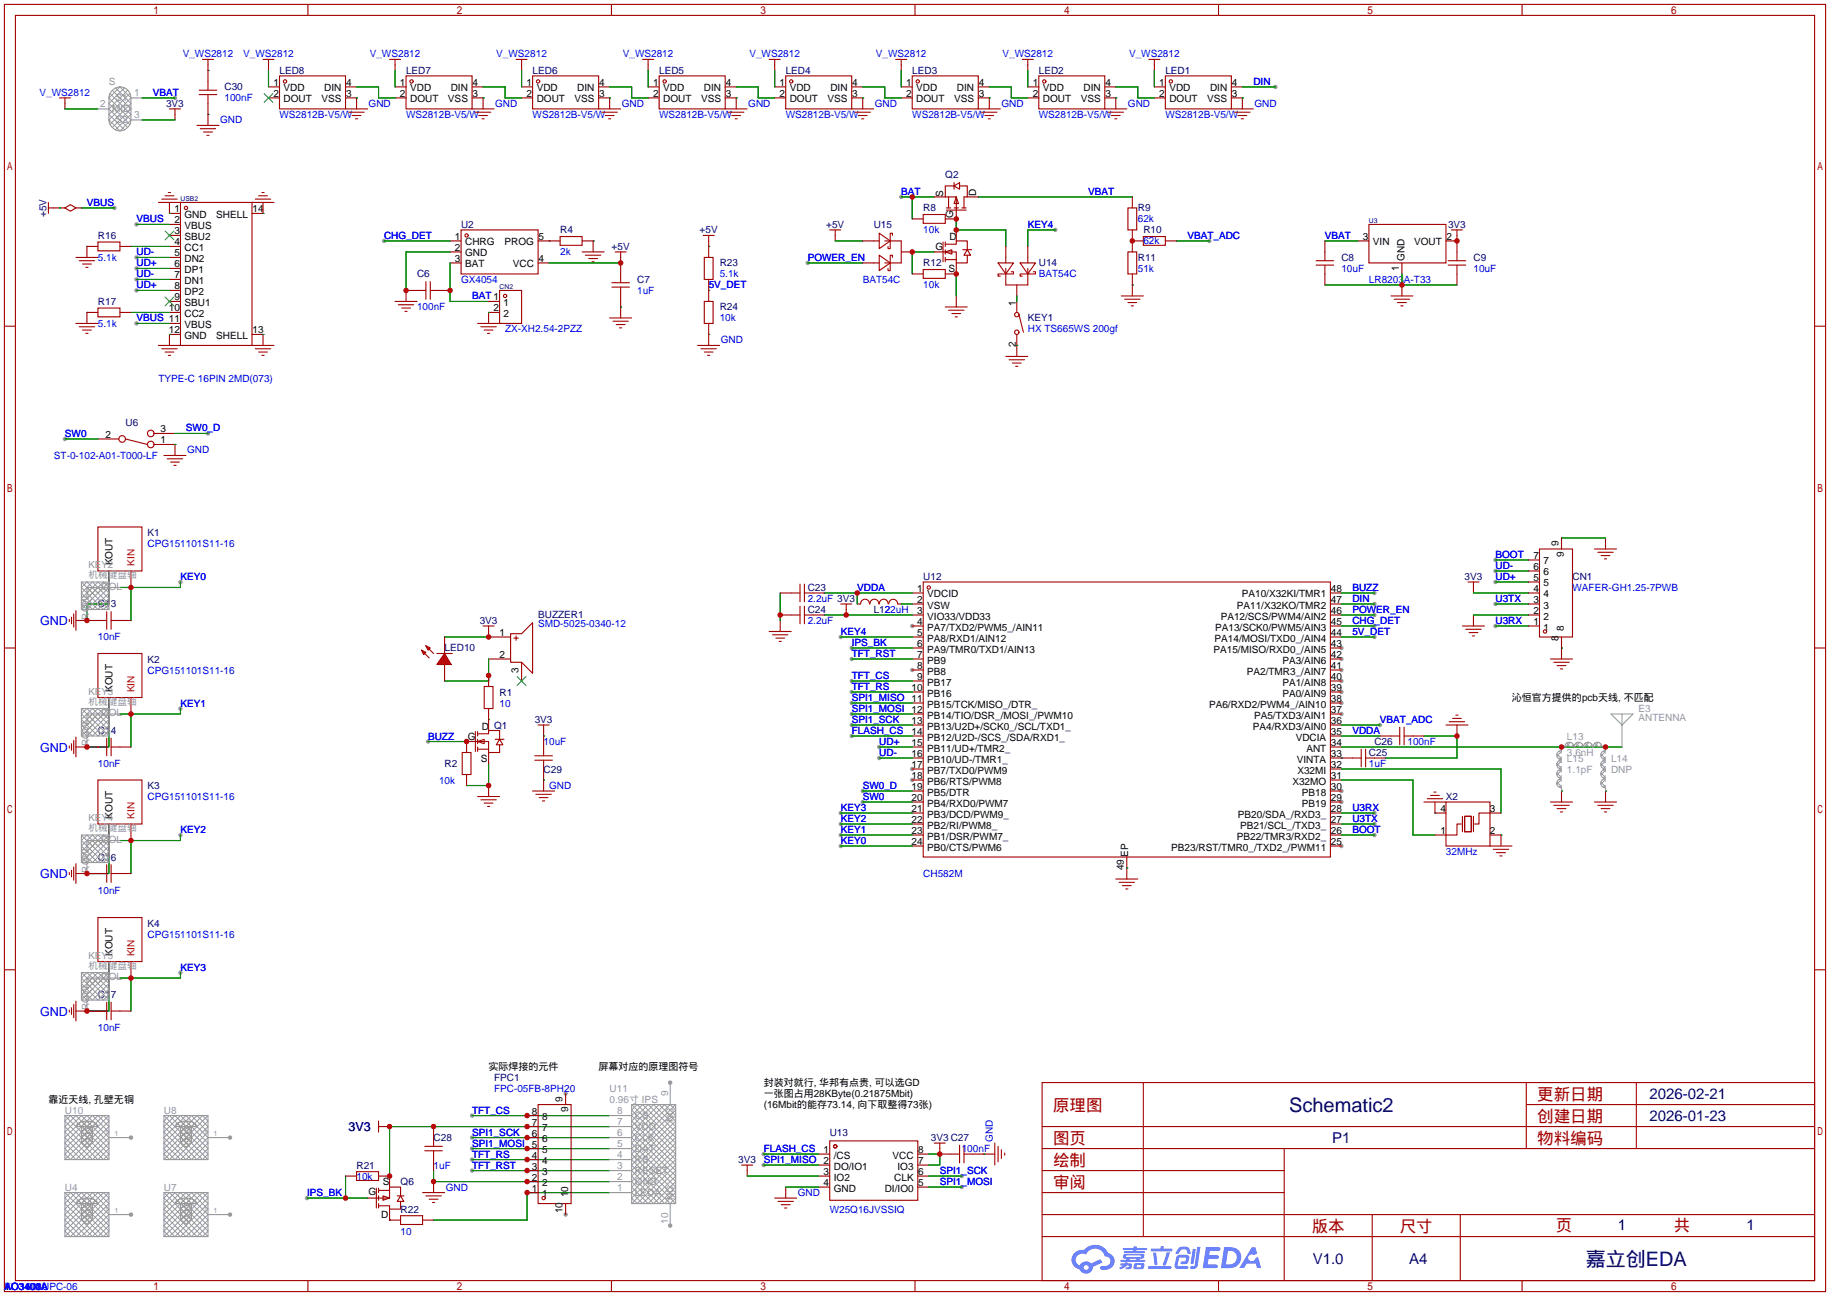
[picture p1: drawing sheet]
<svg xmlns="http://www.w3.org/2000/svg" width="422mm" height="299mm" viewBox="0 0 422 299" stroke-linecap="round" stroke-linejoin="round" font-family="sans-serif">
<defs><g id="words">
<g font-size="4.6" fill="#000080">
<text x="297.6" y="256.6">Schematic2</text>
<text x="366" y="292.2">嘉立创EDA</text>
</g>
<g font-size="3.8" fill="#a00000">
<text x="243.1" y="256.5">原理图</text>
<text x="354.8" y="254">更新日期</text>
<text x="354.8" y="259.1">创建日期</text>
<text x="243.1" y="269.2">绘制</text>
<text x="243.1" y="264.2">图页</text>
<text x="354.8" y="264.2">物料编码</text>
<text x="243.1" y="274.3">审阅</text>
<text x="302.8" y="284.5">版本</text>
<text x="323.1" y="284.5">尺寸</text>
<text x="359.2" y="284.2">页</text>
<text x="386.3" y="284.2">共</text>
</g>
<g font-size="3.5" fill="#000080">
<text x="380.7" y="253.7">2026-02-21</text>
<text x="307.5" y="263.8">P1</text>
<text x="380.7" y="258.8">2026-01-23</text>
<text x="373.4" y="283.9">1</text>
<text x="403.2" y="283.9">1</text>
<text x="303" y="291.8">V1.0</text>
<text x="325.3" y="291.8">A4</text>
</g>
<g font-size="2.9" fill="#00f">
<text x="9.3" y="144.3">GND</text>
<text x="9.3" y="173.6">GND</text>
<text x="9.3" y="202.8">GND</text>
<text x="9.3" y="234.5">GND</text>
<text x="80.4" y="261.2">3V3</text>
</g>
<g font-size="2.3" fill="#00f">
<text x="42.2" y="13.3">V_WS2812</text>
<text x="56.1" y="13.3">V_WS2812</text>
<text x="85.3" y="13.3">V_WS2812</text>
<text x="114.6" y="13.3">V_WS2812</text>
<text x="143.8" y="13.3">V_WS2812</text>
<text x="173" y="13.3">V_WS2812</text>
<text x="202.2" y="13.3">V_WS2812</text>
<text x="231.4" y="13.3">V_WS2812</text>
<text x="260.6" y="13.3">V_WS2812</text>
<text x="9.1" y="22.1">V_WS2812</text>
<text x="35.3" y="22.1">VBAT</text>
<text x="51.8" y="23.4">100nF</text>
<text x="289.3" y="19.6">DIN</text>
<text x="50.8" y="28.5">GND</text>
<text x="64.5" y="27.2">WS2812B-V5/W</text>
<text x="85.1" y="24.7">GND</text>
<text x="93.7" y="27.2">WS2812B-V5/W</text>
<text x="114.3" y="24.7">GND</text>
<text x="122.9" y="27.2">WS2812B-V5/W</text>
<text x="143.5" y="24.7">GND</text>
<text x="152.1" y="27.2">WS2812B-V5/W</text>
<text x="172.7" y="24.7">GND</text>
<text x="181.4" y="27.2">WS2812B-V5/W</text>
<text x="201.9" y="24.7">GND</text>
<text x="210.6" y="27.2">WS2812B-V5/W</text>
<text x="231.1" y="24.7">GND</text>
<text x="239.8" y="27.2">WS2812B-V5/W</text>
<text x="260.3" y="24.7">GND</text>
<text x="269" y="27.2">WS2812B-V5/W</text>
<text x="289.6" y="24.7">GND</text>
<text x="20.1" y="47.5">VBUS</text>
<text x="208" y="45">BAT</text>
<text x="251.2" y="45">VBAT</text>
<text x="31.5" y="51.4">VBUS</text>
<text x="213.1" y="53.9">10k</text>
<text x="237.2" y="52.6">KEY4</text>
<text x="262.6" y="51.4">62k</text>
<text x="31.5" y="59">UD-</text>
<text x="88.6" y="55.2">CHG_DET</text>
<text x="129.3" y="59">2k</text>
<text x="263.9" y="56.4">62k</text>
<text x="274.1" y="55.2">VBAT_ADC</text>
<text x="305.8" y="55.2">VBAT</text>
<text x="22.6" y="60.2">5.1k</text>
<text x="31.5" y="64.1">UD-</text>
<text x="31.5" y="61.5">UD+</text>
<text x="106.4" y="65.3">GX4054</text>
<text x="166.1" y="64.1">5.1k</text>
<text x="186.4" y="60.2">POWER_EN</text>
<text x="199.1" y="65.3">BAT54C</text>
<text x="239.8" y="64.1">BAT54C</text>
<text x="262.6" y="62.8">51k</text>
<text x="309.6" y="62.8">10uF</text>
<text x="316" y="65.3">LR8203A-T33</text>
<text x="340.1" y="62.8">10uF</text>
<text x="31.5" y="66.6">UD+</text>
<text x="96.3" y="71.7">100nF</text>
<text x="109" y="69.1">BAT 1</text>
<text x="147.1" y="67.9">1uF</text>
<text x="163.6" y="66.6">5V_DET</text>
<text x="213.1" y="66.6">10k</text>
<text x="22.6" y="75.5">5.1k</text>
<text x="31.5" y="74.2">VBUS 11</text>
<text x="116.6" y="76.8">ZX-XH2.54-2PZZ</text>
<text x="166.1" y="74.2">10k</text>
<text x="237.2" y="76.8">HX TS665WS 200gf</text>
<text x="166.4" y="79.3">GND</text>
<text x="36.6" y="88.2">TYPE-C 16PIN 2MD(073)</text>
<text x="15" y="100.9">SW0</text>
<text x="42.9" y="99.6">SW0_D</text>
<text x="12.4" y="106">ST-0-102-A01-T000-LF</text>
<text x="43.2" y="104.7">GND</text>
<text x="34" y="126.3">CPG151101S11-16</text>
<text x="345.2" y="128.8">BOOT</text>
<text x="345.2" y="131.4">UD-</text>
<text x="41.7" y="133.9">KEY0</text>
<text x="197.9" y="136.4">VDDA</text>
<text x="312.2" y="136.4">BUZZ</text>
<text x="345.2" y="133.9">UD+</text>
<text x="363" y="136.4">WAFER-GH1.25-7PWB</text>
<text x="186.4" y="139">2.2uF 3V3</text>
<text x="312.2" y="139">DIN</text>
<text x="312.2" y="141.5">POWER_EN</text>
<text x="345.2" y="139">U3TX</text>
<text x="22.6" y="147.9">10nF</text>
<text x="124.2" y="144.8">SMD-5025-0340-12</text>
<text x="186.4" y="144.1">2.2uF</text>
<text x="194.1" y="146.6">KEY4</text>
<text x="196.6" y="149.1">IPS_BK</text>
<text x="312.2" y="146.6">5V_DET</text>
<text x="312.2" y="144.1">CHG_DET</text>
<text x="345.2" y="144.1">U3RX</text>
<text x="34" y="155.5">CPG151101S11-16</text>
<text x="196.6" y="151.7">TFT_RST</text>
<text x="196.6" y="161.8">SPI1_MISO</text>
<text x="196.6" y="156.8">TFT_CS</text>
<text x="196.6" y="159.3">TFT_RS</text>
<text x="41.7" y="163.1">KEY1</text>
<text x="115.3" y="163.1">10</text>
<text x="196.6" y="164.4">SPI1_MOSI</text>
<text x="196.6" y="166.9">SPI1_SCK</text>
<text x="318.5" y="166.9">VBAT_ADC</text>
<text x="98.8" y="170.7">BUZZ</text>
<text x="125.5" y="172">10uF</text>
<text x="196.6" y="169.5">FLASH_CS</text>
<text x="202.9" y="172">UD+</text>
<text x="312.2" y="169.5">VDDA</text>
<text x="324.9" y="172">100nF</text>
<text x="22.6" y="177.1">10nF</text>
<text x="202.9" y="174.5">UD-</text>
<text x="316" y="177.1">1uF</text>
<text x="34" y="184.7">CPG151101S11-16</text>
<text x="101.3" y="180.9">10k</text>
<text x="126.7" y="182.2">GND</text>
<text x="199.1" y="184.7">SW0</text>
<text x="199.1" y="182.2">SW0_D</text>
<text x="194.1" y="187.2">KEY3</text>
<text x="194.1" y="189.8">KEY2</text>
<text x="312.2" y="189.8">U3TX</text>
<text x="312.2" y="187.2">U3RX</text>
<text x="41.7" y="192.3">KEY2</text>
<text x="194.1" y="192.3">KEY1</text>
<text x="194.1" y="194.9">KEY0</text>
<text x="312.2" y="192.3">BOOT</text>
<text x="333.8" y="197.4">32MHz</text>
<text x="213.1" y="202.5">CH582M</text>
<text x="22.6" y="206.3">10nF</text>
<text x="34" y="216.5">CPG151101S11-16</text>
<text x="41.7" y="224.1">KEY3</text>
<text x="22.6" y="238">10nF</text>
<text x="109" y="257.1">TFT_CS</text>
<text x="114" y="252">FPC-05FB-8PH20</text>
<text x="109" y="262.2">SPI1_SCK</text>
<text x="229.2" y="263.7" transform="rotate(-90 229.2 263.7)">GND</text>
<text x="100.1" y="269.8">1uF</text>
<text x="109" y="264.7">SPI1_MOSI</text>
<text x="109" y="267.3">TFT_RS</text>
<text x="109" y="269.8">TFT_RST</text>
<text x="176.3" y="268.5">SPI1_MISO</text>
<text x="176.3" y="266">FLASH_CS</text>
<text x="222" y="266">100nF</text>
<text x="82.3" y="272.3">10k</text>
<text x="102.9" y="274.9">GND</text>
<text x="216.9" y="271.1">SPI1_SCK</text>
<text x="216.9" y="273.6">SPI1_MOSI</text>
<text x="70.9" y="276.1">IPS_BK</text>
<text x="184.1" y="276.1">GND</text>
<text x="191.5" y="280">W25Q16JVSSIQ</text>
<text x="92.5" y="285">10</text>
<text x="1" y="297.7">AO3400A</text>
<text x="1" y="297.7">AO3401A</text>
<text x="1" y="297.7">XL-1608UPC-06</text>
</g>
<g font-size="2.3" fill="#000080">
<text x="64.5" y="17.1">LED8</text>
<text x="93.7" y="17.1">LED7</text>
<text x="122.9" y="17.1">LED6</text>
<text x="152.1" y="17.1">LED5</text>
<text x="181.4" y="17.1">LED4</text>
<text x="210.6" y="17.1">LED3</text>
<text x="239.8" y="17.1">LED2</text>
<text x="269" y="17.1">LED1</text>
<text x="51.8" y="20.9">C30</text>
<text x="38.3" y="24.7">3V3</text>
<text x="218.2" y="41.2">Q2</text>
<text x="10.7" y="50.1" transform="rotate(-90 10.7 50.1)">+5V</text>
<text x="106.4" y="52.6">U2</text>
<text x="129.3" y="53.9">R4</text>
<text x="161.5" y="53.9">+5V</text>
<text x="190.7" y="52.6">+5V</text>
<text x="201.7" y="52.6">U15</text>
<text x="213.1" y="48.8">R8</text>
<text x="262.6" y="48.8">R9</text>
<text x="263.9" y="53.9">R10</text>
<text x="334.2" y="52.6">3V3</text>
<text x="22.6" y="55.2">R16</text>
<text x="141.2" y="57.7">+5V</text>
<text x="96.3" y="64.1">C6</text>
<text x="147.1" y="65.3">C7</text>
<text x="166.1" y="61.5">R23</text>
<text x="213.1" y="61.5">R12</text>
<text x="239.8" y="61.5">U14</text>
<text x="262.6" y="60.2">R11</text>
<text x="309.6" y="60.2">C8</text>
<text x="340.1" y="60.2">C9</text>
<text x="22.6" y="70.4">R17</text>
<text x="166.1" y="71.7">R24</text>
<text x="237.2" y="74.2">KEY1</text>
<text x="29" y="98.3">U6</text>
<text x="34" y="123.7">K1</text>
<text x="186.4" y="136.4">C23</text>
<text x="213.1" y="133.9">U12</text>
<text x="338.1" y="133.9">3V3</text>
<text x="363" y="133.9">CN1</text>
<text x="22.6" y="140.3">C13</text>
<text x="124.2" y="142.8">BUZZER1</text>
<text x="186.4" y="141.5">C24</text>
<text x="201.7" y="141.5">L122uH</text>
<text x="110.7" y="144.1">3V3</text>
<text x="34" y="153">K2</text>
<text x="102.6" y="150.4">LED10</text>
<text x="115.3" y="160.6">R1</text>
<text x="123.4" y="166.9">3V3</text>
<text x="22.6" y="169.5">C14</text>
<text x="114" y="168.2">Q1</text>
<text x="317.2" y="172">C26</text>
<text x="102.6" y="177.1">R2</text>
<text x="125.5" y="178.4">C29</text>
<text x="316" y="174.5">C25</text>
<text x="34" y="182.2">K3</text>
<text x="333.8" y="184.7">X2</text>
<text x="22.6" y="198.7">C16</text>
<text x="34" y="213.9">K4</text>
<text x="22.6" y="230.4">C17</text>
<text x="114" y="249.5">FPC1</text>
<text x="100.1" y="263.4">C28</text>
<text x="191.5" y="262.2">U13</text>
<text x="214.9" y="263.4">3V3 C27</text>
<text x="82.3" y="269.8">R21</text>
<text x="170.4" y="268.5">3V3</text>
<text x="92.5" y="273.6">Q6</text>
<text x="92.5" y="280">R22</text>
<text x="1" y="297.7">1</text>
</g>
<g font-size="2.3" fill="#999">
<text x="25.1" y="19.6">S</text>
<text x="26.6" y="23.4">S1</text>
<text x="31" y="22.1">1</text>
<text x="23.1" y="24.7">2</text>
<text x="25.9" y="26">MID</text>
<text x="26.6" y="28.5">S2</text>
<text x="31" y="27.2">3</text>
<text x="23.4" y="136.2">COL</text>
<text x="20.6" y="143" transform="rotate(-90 20.6 143)">ROW</text>
<text x="23.4" y="165.4">COL</text>
<text x="378.2" y="164.4">E3</text>
<text x="378.2" y="166.4">ANTENNA</text>
<text x="20.6" y="172.2" transform="rotate(-90 20.6 172.2)">ROW</text>
<text x="361.7" y="170.7">L13</text>
<text x="361.7" y="175.8">L15</text>
<text x="361.7" y="178.4">1.1pF</text>
<text x="361.7" y="174.5">3.6nH</text>
<text x="371.9" y="175.8">L14</text>
<text x="371.9" y="178.4">DNP</text>
<text x="23.4" y="194.6">COL</text>
<text x="20.6" y="201.4" transform="rotate(-90 20.6 201.4)">ROW</text>
<text x="23.4" y="226.3">COL</text>
<text x="20.6" y="233.2" transform="rotate(-90 20.6 233.2)">ROW</text>
<text x="15" y="257.1">U10</text>
<text x="37.8" y="257.1">U8</text>
<text x="140.7" y="252">U11</text>
<text x="140.7" y="254.6">0.96寸 IPS</text>
<text x="142.5" y="257.1">8</text>
<text x="154.2" y="253" transform="rotate(-90 154.2 253)">9</text>
<text x="142.5" y="262.2">6</text>
<text x="142.5" y="259.6">7</text>
<text x="146.6" y="263.4">CLK</text>
<text x="146.6" y="260.9">VDD</text>
<text x="146.6" y="258.4">CS</text>
<text x="155.5" y="259.1" transform="rotate(-90 155.5 259.1)">NC</text>
<text x="142.5" y="269.8">3</text>
<text x="142.5" y="267.3">4</text>
<text x="142.5" y="264.7">5</text>
<text x="146.6" y="268.5">RS</text>
<text x="146.6" y="266">DAT</text>
<text x="15" y="274.9">U4</text>
<text x="37.8" y="274.9">U7</text>
<text x="142.5" y="274.9">1</text>
<text x="142.5" y="272.3">2</text>
<text x="146.6" y="273.6">GND</text>
<text x="146.6" y="271.1">RESET</text>
<text x="146.6" y="276.1">LEDA</text>
<text x="155.5" y="277.1" transform="rotate(-90 155.5 277.1)">NC</text>
<text x="154.2" y="282.5" transform="rotate(-90 154.2 282.5)">10</text>
</g>
<g font-size="2.3">
<text x="63.1" y="19.8">1</text>
<text x="63.1" y="22.4">2</text>
<text x="65.5" y="21.1">VDD</text>
<text x="65.5" y="23.6">DOUT</text>
<text x="74.2" y="23.6">VSS</text>
<text x="74.8" y="21.1">DIN</text>
<text x="79.9" y="22.4">3</text>
<text x="79.9" y="19.8">4</text>
<text x="92.3" y="19.8">1</text>
<text x="92.3" y="22.4">2</text>
<text x="94.7" y="21.1">VDD</text>
<text x="94.7" y="23.6">DOUT</text>
<text x="103.4" y="23.6">VSS</text>
<text x="104" y="21.1">DIN</text>
<text x="109.1" y="22.4">3</text>
<text x="109.1" y="19.8">4</text>
<text x="121.5" y="19.8">1</text>
<text x="121.5" y="22.4">2</text>
<text x="123.9" y="21.1">VDD</text>
<text x="123.9" y="23.6">DOUT</text>
<text x="132.6" y="23.6">VSS</text>
<text x="133.3" y="21.1">DIN</text>
<text x="138.3" y="19.8">4</text>
<text x="138.3" y="22.4">3</text>
<text x="150.7" y="19.8">1</text>
<text x="150.7" y="22.4">2</text>
<text x="153.1" y="21.1">VDD</text>
<text x="153.1" y="23.6">DOUT</text>
<text x="161.8" y="23.6">VSS</text>
<text x="162.5" y="21.1">DIN</text>
<text x="167.5" y="22.4">3</text>
<text x="167.5" y="19.8">4</text>
<text x="179.9" y="19.8">1</text>
<text x="179.9" y="22.4">2</text>
<text x="182.3" y="21.1">VDD</text>
<text x="182.3" y="23.6">DOUT</text>
<text x="191" y="23.6">VSS</text>
<text x="191.7" y="21.1">DIN</text>
<text x="196.7" y="22.4">3</text>
<text x="196.7" y="19.8">4</text>
<text x="209.2" y="19.8">1</text>
<text x="209.2" y="22.4">2</text>
<text x="211.5" y="21.1">VDD</text>
<text x="211.5" y="23.6">DOUT</text>
<text x="220.2" y="23.6">VSS</text>
<text x="220.9" y="21.1">DIN</text>
<text x="225.9" y="22.4">3</text>
<text x="225.9" y="19.8">4</text>
<text x="238.4" y="19.8">1</text>
<text x="238.4" y="22.4">2</text>
<text x="240.7" y="21.1">VDD</text>
<text x="240.7" y="23.6">DOUT</text>
<text x="249.5" y="23.6">VSS</text>
<text x="250.1" y="21.1">DIN</text>
<text x="255.1" y="22.4">3</text>
<text x="255.1" y="19.8">4</text>
<text x="267.6" y="19.8">1</text>
<text x="267.6" y="22.4">2</text>
<text x="269.9" y="21.1">VDD</text>
<text x="269.9" y="23.6">DOUT</text>
<text x="278.7" y="23.6">VSS</text>
<text x="279.3" y="21.1">DIN</text>
<text x="284.4" y="22.4">3</text>
<text x="284.4" y="19.8">4</text>
<text x="217.7" y="45.5" transform="rotate(-90 217.7 45.5)">S</text>
<text x="225.3" y="45.2" transform="rotate(-90 225.3 45.2)">D</text>
<text x="40.2" y="49">1</text>
<text x="40.2" y="51.6">2</text>
<text x="42.6" y="50.3">GND</text>
<text x="42.6" y="52.9">VBUS</text>
<text x="49.9" y="50.3">SHELL</text>
<text x="58.3" y="49">14</text>
<text x="220" y="50.3" transform="rotate(-90 220 50.3)">G</text>
<text x="40.2" y="54.1">3</text>
<text x="40.2" y="56.7">4</text>
<text x="40.2" y="59.2">5</text>
<text x="42.6" y="55.4">SBU2</text>
<text x="42.6" y="57.9">CC1</text>
<text x="105" y="55.4">1</text>
<text x="105" y="57.9">2</text>
<text x="107.4" y="56.7">CHRG</text>
<text x="107.4" y="59.2">GND</text>
<text x="116.5" y="56.7">PROG</text>
<text x="124.3" y="55.4">5</text>
<text x="215.9" y="57.7">G</text>
<text x="219.2" y="55.4">D</text>
<text x="314.6" y="55.4">3</text>
<text x="316.9" y="56.7">VIN</text>
<text x="326.4" y="56.7">VOUT</text>
<text x="333.9" y="55.4">2</text>
<text x="40.2" y="61.7">6</text>
<text x="40.2" y="64.3">7</text>
<text x="42.6" y="60.5">DN2</text>
<text x="42.6" y="63">DP1</text>
<text x="42.6" y="65.6">DN1</text>
<text x="105" y="60.5">3</text>
<text x="107.4" y="61.7">BAT</text>
<text x="118.4" y="61.7">VCC</text>
<text x="124.3" y="60.5">4</text>
<text x="218.9" y="62.8">S</text>
<text x="322.9" y="62.6" transform="rotate(-90 322.9 62.6)">1</text>
<text x="324.1" y="60.3" transform="rotate(-90 324.1 60.3)">GND</text>
<text x="39" y="71.9">10</text>
<text x="40.2" y="66.8">8</text>
<text x="40.2" y="69.4">9</text>
<text x="42.6" y="68.1">DP2</text>
<text x="42.6" y="70.6">SBU1</text>
<text x="113.9" y="71.9">2</text>
<text x="116.3" y="70.6">1</text>
<text x="234.5" y="70.6" transform="rotate(-90 234.5 70.6)">1</text>
<text x="39" y="77">12</text>
<text x="42.6" y="73.2">CC2</text>
<text x="42.6" y="75.7">VBUS</text>
<text x="58.3" y="77">13</text>
<text x="116.3" y="73.2">2</text>
<text x="42.6" y="78.3">GND</text>
<text x="49.9" y="78.3">SHELL</text>
<text x="234.5" y="80" transform="rotate(-90 234.5 80)">2</text>
<text x="24.4" y="101">2</text>
<text x="37.1" y="99.7">3</text>
<text x="37.1" y="102.3">1</text>
<text x="26" y="130.6" transform="rotate(-90 26 130.6)">KOUT</text>
<text x="353.9" y="129.1">7</text>
<text x="353.9" y="131.6">6</text>
<text x="356.3" y="130.3">7</text>
<text x="359.7" y="126.1" transform="rotate(-90 359.7 126.1)">9</text>
<text x="361" y="128.5" transform="rotate(-90 361 128.5)">9</text>
<text x="211.7" y="136.7">1</text>
<text x="214" y="137.9">VDCID</text>
<text x="286.6" y="137.9">PA10/X32KI/TMR1</text>
<text x="307.2" y="136.7">48</text>
<text x="353.9" y="134.1">5</text>
<text x="353.9" y="136.7">4</text>
<text x="356.3" y="132.9">6</text>
<text x="356.3" y="135.4">5</text>
<text x="356.3" y="137.9">4</text>
<text x="211.7" y="139.2">2</text>
<text x="211.7" y="141.8">3</text>
<text x="214" y="140.5">VSW</text>
<text x="214" y="143">VIO33/VDD33</text>
<text x="281.8" y="143">PA12/SCS/PWM4/AIN2</text>
<text x="285.5" y="140.5">PA11/X32KO/TMR2</text>
<text x="307.2" y="141.8">46</text>
<text x="307.2" y="139.2">47</text>
<text x="353.9" y="139.2">3</text>
<text x="353.9" y="141.8">2</text>
<text x="356.3" y="140.5">3</text>
<text x="356.3" y="143">2</text>
<text x="115.3" y="146.8">1</text>
<text x="211.7" y="144.3">4</text>
<text x="211.7" y="146.8">5</text>
<text x="211.7" y="149.4">6</text>
<text x="214" y="145.6">PA7/TXD2/PWM5_/AIN11</text>
<text x="214" y="148.1">PA8/RXD1/AIN12</text>
<text x="280.4" y="148.1">PA14/MOSI/TXD0_/AIN4</text>
<text x="280.5" y="145.6">PA13/SCK0/PWM5/AIN3</text>
<text x="307.2" y="149.4">43</text>
<text x="307.2" y="144.3">45</text>
<text x="307.2" y="146.8">44</text>
<text x="353.9" y="144.3">1</text>
<text x="356.3" y="145.6">1</text>
<text x="359.7" y="148" transform="rotate(-90 359.7 148)">8</text>
<text x="361" y="145.6" transform="rotate(-90 361 145.6)">8</text>
<text x="115.3" y="151.9">2</text>
<text x="119.7" y="155.4" transform="rotate(-90 119.7 155.4)">3</text>
<text x="211.7" y="151.9">7</text>
<text x="211.7" y="154.5">8</text>
<text x="214" y="150.6">PA9/TMR0/TXD1/AIN13</text>
<text x="214" y="153.2">PB9</text>
<text x="214" y="155.7">PB8</text>
<text x="280.1" y="150.6">PA15/MISO/RXD0_/AIN5</text>
<text x="287.8" y="155.7">PA2/TMR3_/AIN7</text>
<text x="296" y="153.2">PA3/AIN6</text>
<text x="307.2" y="154.5">41</text>
<text x="307.2" y="151.9">42</text>
<text x="26" y="159.8" transform="rotate(-90 26 159.8)">KOUT</text>
<text x="210.4" y="159.5">10</text>
<text x="211.7" y="157">9</text>
<text x="214" y="158.3">PB17</text>
<text x="214" y="160.8">PB16</text>
<text x="296" y="160.8">PA0/AIN9</text>
<text x="296" y="158.3">PA1/AIN8</text>
<text x="307.2" y="159.5">39</text>
<text x="307.2" y="157">40</text>
<text x="349" y="161.8">沁恒官方提供的pcb天线, 不匹配</text>
<text x="210.4" y="162.1">11</text>
<text x="210.4" y="164.6">12</text>
<text x="210.4" y="167.2">13</text>
<text x="214" y="163.3">PB15/TCK/MISO_/DTR_</text>
<text x="214" y="165.9">PB14/TIO/DSR_/MOSI_/PWM10</text>
<text x="279.1" y="163.3">PA6/RXD2/PWM4_/AIN10</text>
<text x="289.5" y="165.9">PA5/TXD3/AIN1</text>
<text x="307.2" y="167.2">36</text>
<text x="307.2" y="162.1">38</text>
<text x="307.2" y="164.6">37</text>
<text x="107.9" y="170.7">G</text>
<text x="111.3" y="168.4">D</text>
<text x="210.4" y="169.7">14</text>
<text x="210.4" y="172.2">15</text>
<text x="214" y="168.4">PB13/U2D+/SCK0_/SCL/TXD1_</text>
<text x="214" y="171">PB12/U2D-/SCS_/SDA/RXD1_</text>
<text x="214" y="173.5">PB11/UD+/TMR2_</text>
<text x="289.2" y="168.4">PA4/RXD3/AIN0</text>
<text x="299.1" y="171">VDCIA</text>
<text x="301.5" y="173.5">ANT</text>
<text x="307.2" y="172.2">34</text>
<text x="307.2" y="169.7">35</text>
<text x="111" y="175.8">S</text>
<text x="210.4" y="174.8">16</text>
<text x="210.4" y="177.3">17</text>
<text x="210.4" y="179.9">18</text>
<text x="214" y="176">PB10/UD-/TMR1_</text>
<text x="214" y="178.6">PB7/TXD0/PWM9</text>
<text x="299.3" y="176">VINTA</text>
<text x="299.5" y="178.6">X32MI</text>
<text x="307.2" y="174.8">33</text>
<text x="307.2" y="179.9">31</text>
<text x="307.2" y="177.3">32</text>
<text x="210.4" y="182.4">19</text>
<text x="210.4" y="184.9">20</text>
<text x="214" y="181.1">PB6/RTS/PWM8</text>
<text x="214" y="183.7">PB5/DTR</text>
<text x="298.3" y="181.1">X32MO</text>
<text x="300.5" y="183.7">PB18</text>
<text x="307.2" y="184.9">29</text>
<text x="307.2" y="182.4">30</text>
<text x="26" y="189" transform="rotate(-90 26 189)">KOUT</text>
<text x="210.4" y="187.5">21</text>
<text x="210.4" y="190">22</text>
<text x="214" y="186.2">PB4/RXD0/PWM7</text>
<text x="214" y="188.7">PB3/DCD/PWM9_</text>
<text x="214" y="191.3">PB2/RI/PWM8_</text>
<text x="285.7" y="188.7">PB20/SDA_/RXD3_</text>
<text x="286.3" y="191.3">PB21/SCL_/TXD3_</text>
<text x="300.5" y="186.2">PB19</text>
<text x="307.2" y="190">27</text>
<text x="307.2" y="187.5">28</text>
<text x="332.5" y="187.5">4</text>
<text x="343.9" y="187.5">3</text>
<text x="210.4" y="192.6">23</text>
<text x="210.4" y="195.1">24</text>
<text x="214" y="193.8">PB1/DSR/PWM7_</text>
<text x="214" y="196.4">PB0/CTS/PWM6</text>
<text x="260.4" y="197.8" transform="rotate(-90 260.4 197.8)">EP</text>
<text x="270.3" y="196.4">PB23/RST/TMR0_/TXD2_/PWM11</text>
<text x="285.5" y="193.8">PB22/TMR3/RXD2_</text>
<text x="307.2" y="195.1">25</text>
<text x="307.2" y="192.6">26</text>
<text x="332.5" y="192.6">1</text>
<text x="343.9" y="192.6">2</text>
<text x="259.4" y="200.9" transform="rotate(-90 259.4 200.9)">49</text>
<text x="26" y="220.7" transform="rotate(-90 26 220.7)">KOUT</text>
<text x="112.8" y="246.9">实际焊接的元件</text>
<text x="138.2" y="246.9">屏幕对应的原理图符号</text>
<text x="176.3" y="250.7">封装对就行, 华邦有点贵, 可以选GD</text>
<text x="11.2" y="254.6">靠近天线, 孔壁无铜</text>
<text x="122.8" y="257.3">8</text>
<text x="129.8" y="254.4" transform="rotate(-90 129.8 254.4)">9</text>
<text x="131.1" y="256.8" transform="rotate(-90 131.1 256.8)">9</text>
<text x="176.3" y="253.3">一张图占用28KByte(0.21875Mbit)</text>
<text x="176.3" y="255.8">(16Mbit的能存73.14, 向下取整得73张)</text>
<text x="122.8" y="262.4">6</text>
<text x="122.8" y="259.9">7</text>
<text x="125.1" y="263.7">6</text>
<text x="125.1" y="261.1">7</text>
<text x="125.1" y="258.6">8</text>
<text x="122.8" y="267.5">4</text>
<text x="122.8" y="264.9">5</text>
<text x="125.1" y="268.8">4</text>
<text x="125.1" y="266.2">5</text>
<text x="190.1" y="266.2">1</text>
<text x="190.1" y="268.8">2</text>
<text x="192.5" y="267.5">/CS</text>
<text x="206" y="267.5">VCC</text>
<text x="212" y="268.8">7</text>
<text x="212" y="266.2">8</text>
<text x="85.1" y="275.9">G</text>
<text x="88.4" y="273.6">S</text>
<text x="122.8" y="275.1">1</text>
<text x="122.8" y="272.6">2</text>
<text x="122.8" y="270">3</text>
<text x="125.1" y="273.8">2</text>
<text x="125.1" y="271.3">3</text>
<text x="190.1" y="271.3">3</text>
<text x="190.1" y="273.8">4</text>
<text x="192.5" y="270">DO/IO1</text>
<text x="192.5" y="272.6">IO2</text>
<text x="192.5" y="275.1">GND</text>
<text x="204.2" y="275.1">DI/IO0</text>
<text x="206.4" y="272.6">CLK</text>
<text x="207.2" y="270">IO3</text>
<text x="212" y="273.8">5</text>
<text x="212" y="271.3">6</text>
<text x="88" y="281.2">D</text>
<text x="125.1" y="276.4">1</text>
<text x="129.8" y="280.1" transform="rotate(-90 129.8 280.1)">10</text>
<text x="131.1" y="276.5" transform="rotate(-90 131.1 276.5)">10</text>
</g>
<g font-size="2.3" fill="#f00">
<text x="31" y="130.6" transform="rotate(-90 31 130.6)">KIN</text>
<text x="31" y="159.8" transform="rotate(-90 31 159.8)">KIN</text>
<text x="31" y="189" transform="rotate(-90 31 189)">KIN</text>
<text x="31" y="220.8" transform="rotate(-90 31 220.8)">KIN</text>
</g>
<g font-size="2.2" fill="#999">
<text x="20.4" y="131.2">KEY2</text>
<text x="20.4" y="133.5">机械键盘轴</text>
<text x="20.4" y="160.4">KEY3</text>
<text x="20.4" y="162.7">机械键盘轴</text>
<text x="20.4" y="189.6">KEY4</text>
<text x="20.4" y="191.9">机械键盘轴</text>
<text x="20.4" y="221.4">KEY5</text>
<text x="20.4" y="223.7">机械键盘轴</text>
</g>
<g font-size="1.7" fill="#999">
<text x="24.2" y="262.1">1</text>
<text x="26.4" y="262.4">1</text>
<text x="47.1" y="262.1">1</text>
<text x="49.3" y="262.4">1</text>
<text x="24.2" y="279.9">1</text>
<text x="26.4" y="280.1">1</text>
<text x="47.1" y="279.9">1</text>
<text x="49.3" y="280.1">1</text>
</g>
<g font-size="1.6" fill="#000080">
<text x="41.7" y="46.4">USB2</text>
<text x="316" y="51.5">U3</text>
<text x="115.3" y="66.7">CN2</text>
</g>
</g></defs>
<g fill="#999">
<circle cx="210.6" cy="144.5" r=".51"/>
<circle cx="210.6" cy="154.7" r=".51"/>
<circle cx="210.6" cy="177.5" r=".51"/>
<circle cx="210.6" cy="180.1" r=".51"/>
<circle cx="309.6" cy="195.3" r=".51"/>
<circle cx="309.6" cy="185.2" r=".51"/>
<circle cx="309.6" cy="182.6" r=".51"/>
<circle cx="309.6" cy="164.8" r=".51"/>
<circle cx="309.6" cy="162.3" r=".51"/>
<circle cx="309.6" cy="159.8" r=".51"/>
<circle cx="309.6" cy="157.2" r=".51"/>
<circle cx="309.6" cy="154.7" r=".51"/>
<circle cx="309.6" cy="152.1" r=".51"/>
<circle cx="309.6" cy="149.6" r=".51"/>
<circle cx="130.6" cy="252.5" r=".51"/>
<circle cx="130.6" cy="280.4" r=".51"/>
<circle cx="154.7" cy="249.9" r=".51"/>
<circle cx="154.7" cy="283" r=".51"/>
<circle cx="30.2" cy="280.4" r=".51"/>
<circle cx="53.1" cy="262.6" r=".51"/>
<circle cx="53.1" cy="280.4" r=".51"/>
<circle cx="30.2" cy="262.6" r=".51"/>
<circle cx="41.7" cy="192.8" r=".51"/>
<circle cx="41.7" cy="163.6" r=".51"/>
<circle cx="41.7" cy="134.4" r=".51"/>
<circle cx="41.7" cy="224.5" r=".51"/>
<circle cx="345.2" cy="129.3" r=".51"/>
<circle cx="345.2" cy="131.8" r=".51"/>
<circle cx="345.2" cy="134.4" r=".51"/>
<circle cx="345.2" cy="139.4" r=".51"/>
<circle cx="345.2" cy="144.5" r=".51"/>
<circle cx="208" cy="45.5" r=".51"/>
<circle cx="243.6" cy="53.1" r=".51"/>
<circle cx="279.1" cy="55.6" r=".51"/>
<circle cx="31.5" cy="74.7" r=".51"/>
<circle cx="31.5" cy="51.8" r=".51"/>
<circle cx="31.5" cy="64.5" r=".51"/>
<circle cx="31.5" cy="62" r=".51"/>
<circle cx="31.5" cy="59.4" r=".51"/>
<circle cx="31.5" cy="67.1" r=".51"/>
<circle cx="88.6" cy="55.6" r=".51"/>
<circle cx="98.8" cy="171.2" r=".51"/>
<circle cx="26.4" cy="48" r=".51"/>
<circle cx="15" cy="101.3" r=".51"/>
<circle cx="109" cy="257.6" r=".51"/>
<circle cx="109" cy="262.6" r=".51"/>
<circle cx="109" cy="265.2" r=".51"/>
<circle cx="109" cy="267.7" r=".51"/>
<circle cx="109" cy="270.3" r=".51"/>
<circle cx="70.9" cy="276.6" r=".51"/>
<circle cx="317.2" cy="192.8" r=".51"/>
<circle cx="202.9" cy="172.5" r=".51"/>
<circle cx="202.9" cy="175" r=".51"/>
<circle cx="317.2" cy="136.9" r=".51"/>
<circle cx="317.2" cy="139.4" r=".51"/>
<circle cx="317.2" cy="190.2" r=".51"/>
<circle cx="317.2" cy="187.7" r=".51"/>
<circle cx="318.5" cy="167.4" r=".51"/>
<circle cx="294.4" cy="20.1" r=".51"/>
<circle cx="40.4" cy="22.6" r=".51"/>
<circle cx="196.6" cy="164.8" r=".51"/>
<circle cx="196.6" cy="167.4" r=".51"/>
<circle cx="196.6" cy="162.3" r=".51"/>
<circle cx="196.6" cy="149.6" r=".51"/>
<circle cx="196.6" cy="152.1" r=".51"/>
<circle cx="222" cy="271.5" r=".51"/>
<circle cx="222" cy="274.1" r=".51"/>
<circle cx="176.3" cy="269" r=".51"/>
<circle cx="176.3" cy="266.4" r=".51"/>
<circle cx="196.6" cy="157.2" r=".51"/>
<circle cx="186.4" cy="60.7" r=".51"/>
<circle cx="194.1" cy="187.7" r=".51"/>
<circle cx="194.1" cy="190.2" r=".51"/>
<circle cx="194.1" cy="192.8" r=".51"/>
<circle cx="194.1" cy="195.3" r=".51"/>
<circle cx="199.1" cy="185.2" r=".51"/>
<circle cx="199.1" cy="182.6" r=".51"/>
<circle cx="48" cy="100.1" r=".51"/>
<circle cx="196.6" cy="159.8" r=".51"/>
<circle cx="196.6" cy="169.9" r=".51"/>
<circle cx="194.1" cy="147.1" r=".51"/>
<circle cx="317.2" cy="142" r=".51"/>
<circle cx="317.2" cy="147.1" r=".51"/>
<circle cx="317.2" cy="144.5" r=".51"/>
</g>
<g fill="none" stroke="#a10000" stroke-width=".25">
<path d="M1 1h420.4v297.2h-420.4zM3.6 3.6h415.2v292.1h-415.2zM71.1 1v2.6M141.1 1v2.6M211.2 1v2.6M281.3 1v2.6M351.3 1v2.6M1 75.3h2.6M418.8 75.3h2.6M1 149.6h2.6M418.8 149.6h2.6M1 223.9h2.6"/>
<path d="M418.8 223.9h2.6M240.5 249.9h178.3v45.8h-178.3zM263.9 249.9v35.6M352.3 249.9v15.3M352.3 255h66.5M377.7 249.9v15.3M240.5 270.3h55.9M240.5 275.3h55.9M240.5 265.2h178.3M240.5 260.1h178.3M296.4 265.2v30.5M71.1 295.7v2.5"/>
<path d="M141.1 295.7v2.5M211.2 295.7v2.5M240.5 285.5h178.3M240.5 280.4h178.3M281.3 295.7v2.5M316.7 280.4v15.3M337.1 280.4v15.3M351.3 295.7v2.5"/>
</g>
<g fill="#5487ff">
<path d="M278.4 287.9h2.6a.48 .48 0 0 1 .7 .4 .48 .48 0 0 1-.7 .5h-1.8l-.1 1h1.9a.43 .43 0 0 1 .4 .5 .43 .43 0 0 1-.5 .3h-1.9l-.2 1.3h1.6a.45 .45 0 0 1 .6 .2 .45 .45 0 0 1-.1 .6l-3.3 .1z"/>
<path d="M288.9 288h.9l.4 1.4-.8 .4a.84 .84 0 0 0-1.2 .2 .84 .84 0 0 0 .3 1.2 .84 .84 0 0 0 1.2-.4l.1-.3 .6-.3 .7 2.5h-1l-.3-1h-2l-.6 1h-1.1z"/>
<path d="M275.3 288.4h.7l-.5 3.2a.36 .36 0 0 1-.3 .3 .36 .36 0 0 1-.4-.4z"/>
<path d="M276.4 287.9h.7l-.6 4.3a1.13 1.13 0 0 1-1.8 .6l.2-.4 .7-.1 .2-.2z"/>
<path d="M272.1 288.2l.6-.4h1a.77 .77 0 0 1 .8 .6l.3 .9-.1 .2h-.6l-.2-.9-.3-.1h-.9l-.7 1-.7-.1z"/>
<path d="M271.6 290l.6-.3h1.7a.81 .81 0 0 1 .6 .5 .81 .81 0 0 1-.1 .9 .81 .81 0 0 1-.9 .8h-.7a.32 .32 0 0 1-.3-.4 .32 .32 0 0 1 .4-.3h.7l.2-.9-1.6 .1-.4 1.9h2.2a.32 .32 0 0 1 .3 .4 .32 .32 0 0 1-.4 .3l-2.2-.1-.5-.3-.1-.5z"/>
<path d="M265.1 292.3h5a.33 .33 0 0 1 .3 .4 .33 .33 0 0 1-.4 .3h-4.8l-.2-.2z"/>
<path d="M269.3 289.1h.8l-.7 2a.98 .98 0 0 1-.7 1.1l-.3-.3z"/>
<path d="M266.2 289.2h.7l.3 2.6a.34 .34 0 0 1-.3 .3 .34 .34 0 0 1-.4-.2z"/>
<path d="M265.7 288.3h2.1l.3-.6h.5l-.1 .6h1.8a.32 .32 0 0 1 .4 .3 .32 .32 0 0 1-.4 .3h-4.5l-.2-.1z"/>
<path d="M258.7 291.7h.9l.1-.2h.6v.2h.8l.2 .2-.2 .9-1.3 .2v-.4h.7l.1-.4a.68 .68 0 0 0-1 .4l-1.1 .4-.2-.4 1-.4h-.7z"/>
<path d="M259.2 288.1h2.4l.1-.3h.7v.3h2.1l.3 .3-.3 .2h-2.2v.3h1.8l.2 .2-.2 .2h-4.6v-.4h2v-.3h-2.2l-.2-.1z"/>
<path d="M282.6 287.9l-.8 4.9h1.7a2.5 2.5 0 0 0 3-2.5 2.5 2.5 0 0 0-3.1-2.4zM283.4 288.8a1.65 1.65 0 0 1 2.1 1.6 1.65 1.65 0 0 1-2.2 1.5h-.3z"/>
<path d="M259.4 289.7l-.2 .7 .7 .2 .1 .3h-1.3l.1 .4h5.3l.3-.2-.2-.2h-1.2l.2-.3a.7 .7 0 0 0 .8-.2 .7 .7 0 0 0 0-.9h-4.2zM260 289.9l3.4 .1-.2 .2h-3.2zM260.7 290.6h1.7l-.2 .3h-1.4z"/>
<path d="M261.8 291.8a1.05 1.05 0 0 0 0 1.2 2.91 2.91 0 0 0 2.2-.2 .98 .98 0 0 0 0-1.2h-1.7zM262.4 292.1l.9-.1 .1 .4-.3 .2h-.8z"/>
<path d="M248.1 289.2a2.23 2.23 0 0 0-.7 2.3 2.23 2.23 0 0 0 1.8 1.6 1.58 1.58 0 0 0 1.8 .9 1.58 1.58 0 0 0 1.3-1.5l2.2-1-.5-.8-2.1 1a1.65 1.65 0 0 0-2.7 .5 1.47 1.47 0 0 1-.7-2.1 1.47 1.47 0 0 1 2.2-.4 2.3 2.3 0 0 1 2.3-1.4 2.3 2.3 0 0 1 2 1.8 1.12 1.12 0 0 1 1.3 1 1.12 1.12 0 0 1-1.1 1.2h-.7a.45 .45 0 0 0-.6 .3 .45 .45 0 0 0 .4 .6 2.21 2.21 0 0 0 2.3-.6 2.21 2.21 0 0 0 .5-2.3 2.13 2.13 0 0 0-1.3-1 3.3 3.3 0 0 0-5.6-.7l-1.1 .1zM250.1 292.7a.6 .6 0 0 1 1.2 0 .6 .6 0 0 1-1.2 0z"/>
</g>
<g fill="none" stroke="#a10000" stroke-width=".25">
<path d="M46.7 13.7h2.6M48 13.7v7.1M60.7 13.7h2.5M62 13.7v2.6M64.5 17.5h15.3v7.6h-15.3zM89.9 13.7h2.6M91.2 13.7v2.6M93.7 17.5h15.3v7.6h-15.3zM119.1 13.7h2.6M120.4 13.7v2.6M122.9 17.5h15.3v7.6h-15.3zM148.3 13.7h2.6"/>
<path d="M149.6 13.7v2.6M152.1 17.5h15.3v7.6h-15.3zM177.5 13.7h2.6M178.8 13.7v2.6M181.4 17.5h15.2v7.6h-15.2zM206.8 13.7h2.5M208 13.7v2.6M210.6 17.5h15.2v7.6h-15.2zM236 13.7h2.5M237.2 13.7v2.6M239.8 17.5h15.2v7.6h-15.2zM265.2 13.7h2.5"/>
<path d="M266.4 13.7v2.6M269 17.5h15.2v7.6h-15.2zM13.7 22.6h2.6M15 22.6v2.5M39.1 25.1h2.6M40.4 25.1v2.6M45.5 29h5M46 21.8h4M46 20.8h4M46.2 29.7h3.6M47 30.5h2M47.8 31.2h.5"/>
<path d="M48 21.8v7.2M62 20.1h2.5M62 22.6h2.5M79.8 20.1h2.5M79.8 22.6h2.5v2.5M79.8 25.1h5M80.5 25.9h3.6M81.3 26.7h2M82 27.4h.5M91.2 20.1h2.5M91.2 22.6h2.5M109 20.1h2.5"/>
<path d="M109 22.6h2.5v2.5M109 25.1h5M109.7 25.9h3.6M110.5 26.7h2M111.3 27.4h.5M120.4 20.1h2.5M120.4 22.6h2.5M138.2 25.1h5.1M138.2 20.1h2.5M138.2 22.6h2.5v2.5M138.9 25.9h3.6M139.7 26.7h2"/>
<path d="M140.5 27.4h.5M149.6 20.1h2.5M149.6 22.6h2.5M167.4 20.1h2.5M167.4 22.6h2.5v2.5M167.4 25.1h5.1M168.1 25.9h3.6M168.9 26.7h2M169.7 27.4h.5M178.8 20.1h2.6M178.8 22.6h2.6M196.6 20.1h2.5"/>
<path d="M196.6 22.6h2.5v2.5M196.6 25.1h5.1M197.4 25.9h3.5M198.1 26.7h2.1M198.9 27.4h.5M208 20.1h2.6M208 22.6h2.6M225.8 25.1h5.1M225.8 20.1h2.5M225.8 22.6h2.5v2.5M226.6 25.9h3.5M227.3 26.7h2.1"/>
<path d="M228.1 27.4h.5M237.2 20.1h2.6M237.2 22.6h2.6M255 25.1h5.1M255 20.1h2.6M255 22.6h2.6v2.5M255.8 25.9h3.5M256.5 26.7h2.1M257.3 27.4h.5M266.4 20.1h2.6M266.4 22.6h2.6M284.2 25.1h5.1"/>
<path d="M284.2 20.1h2.6M284.2 22.6h2.6v2.5M285 25.9h3.5M285.8 26.7h2M286.5 27.4h.5M11.2 48h3.8M11.2 46.7v2.6M15 48l1.3-.8 1.2 .8-1.2 .8zM17.5 48h1.3M17.5 59.4h5.1M22.6 56.9h-2.5v2.5M22.6 55.9h5.1v2h-5.1z"/>
<path d="M27.7 56.9h2.5M36.6 46.7h5.1M37.3 46h3.6M38.1 45.2h2M38.9 44.5h.5M39.1 46.7v2.6h2.6M39.1 51.8h2.6M39.1 54.4h2.6M39.1 56.9h2.6M39.1 59.4h2.6M41.7 46.7h16.5v33.1h-16.5zM58.2 46.7h5"/>
<path d="M58.9 46h3.6M59.7 45.2h2M60.5 44.5h.5M60.7 46.7v2.6h-2.5M103.9 55.6h2.5M103.9 58.2h2.5M106.4 53.1h17.8v10.1h-17.8zM124.2 55.6h5.1M129.3 54.6h5.1v2h-5.1zM134.4 55.6h2.5v2.6M134.4 58.2h5M135.1 58.9h3.6"/>
<path d="M135.9 59.7h2M142 58.2h2.5M143.3 58.2v7.1M162.3 54.4h2.5M162.6 59.4h2v5.1h-2zM163.6 54.4v5M191.5 53.1h2.6M192.8 53.1v2.5M199.1 55.6h3.8M202.9 53.8l2.6 1.8-2.6 1.8zM202.9 58.9l2.6 1.8-2.6 1.8zM204.2 55.6h3.8v5.1h-3.8"/>
<path d="M206 54.4v-.6h-.5v3.6h-.5v-.5M206 59.4v-.5h-.5v3.6h-.5v-.5M208 58.2h2.6M210.6 50.5h2.5M213.1 49.5h5.1v2.1h-5.1zM215.6 58.2h2.6M215.6 45.5h2.6M217.7 55.9v4.6M218.2 58.2h2.5v2.5h2.6v-1.8M218.2 56.4h2.5v-.8h2.6v2.1M218.2 58.2l1.5-.5v1zM218.2 55.9v1"/>
<path d="M218.2 57.7v1M218.2 59.4v1.1M218.2 45.5h2.5v5h-2.5M218.2 59.9h2.5M218.4 48.5h4.6M218.4 48h1.1M218.9 45.5v2.5M220.2 42.9h-2v2.6M220.2 42.2v1.5M220.2 42.9l1.3-.7v1.5zM220.2 48h1M220.7 45.5l.5 1.5h-1z"/>
<path d="M220.7 53.1v2.5M221.5 42.9h1.8v2.6h-.8v2.5M222 48h1M222.3 57.7h2M223.3 57.7l.7 1.2h-1.5zM223.3 45.5h2.5M232.2 56.9v3.8M237.2 56.9v3.8M260.3 58.2h2.1v5h-2.1zM260.3 48h2.1v5.1h-2.1zM261.4 55.6h2.5M261.4 45.5v2.5"/>
<path d="M261.4 53.1v5.1M263.9 54.6h5.1v2h-5.1zM269 55.6h2.5M305.8 55.6v4.6M313.4 55.6h2.6M316 51.8h17.8v8.9h-17.8zM333.8 55.6h2.5M335 53.1h2.6M336.3 53.1v7.1M17.5 74.7h5.1M18.3 75.4h3.5M18.3 60.2h3.5"/>
<path d="M19 76.2h2.1M19 61h2.1M19.8 77h.5M19.8 61.7h.5M22.6 72.1h-2.5v2.6M22.6 71.1h5.1v2.1h-5.1zM27.7 72.1h2.5M36.6 79.8h5.1M39.1 69.6h2.6M39.1 72.1h2.6M39.1 74.7h2.6M39.1 62h2.6"/>
<path d="M39.1 64.5h2.6M39.1 67.1h2.6M41.7 77.2h-2.6v2.6M58.2 77.2h2.5v2.6M58.2 79.8h5M91.2 69.6h5.1M91.9 70.4h3.6M92.7 71.1h2M93.5 71.9h.5M98.3 67.1h-4.6v2.5M98.3 65v4.1M99.3 65v4.1"/>
<path d="M99.3 67.1h4.6M103.9 60.7h2.5M110.2 74.7h5.1M111 75.4h3.6M111.8 76.2h2M112.5 77h.5M112.8 69.6h2.5M115.3 72.1h-2.5v2.6M115.3 67.1h5.1v7.6h-5.1zM124.2 60.7h2.5M136.7 60.5h.5M140.7 73.4h5.1"/>
<path d="M141.2 66.3h4.1M141.2 65.3h4.1M141.5 74.2h3.5M142.2 74.9h2.1M143 75.7h.5M143.3 66.3v7.1M161 79.8h5.1M162.6 69.6h2v5.1h-2zM163.6 64.5v5.1M163.6 74.7v5.1M199.1 60.7h3.8M210.6 63.2h2.5"/>
<path d="M213.1 62.2h5.1v2.1h-5.1zM218.2 70.9h5.1M218.9 71.6h3.6M219.7 72.4h2M220.5 73.2h.5M220.7 60.7v2.5h-2.5M220.7 68.3v2.6M230.4 60.7h3.5l-1.7 2.5zM232.2 62v3.8h5v-3.8M233.4 62.7h.5v.5h-3.5v.6h.5M234.7 65.8v2.5M234.7 69.6v2.5"/>
<path d="M234.7 77.2v5.1M235.2 72.6l1 4.1M235.5 60.7h3.5l-1.8 2.5zM238.5 62.7h.5v.5h-3.5v.6h.5M258.8 68.3h5.1M259.6 69.1h3.5M260.3 69.9h2.1M261.1 70.6h.5M261.4 63.2v5.1M303.8 60.2h4M303.8 61.2h4M305.8 61.2v4.6"/>
<path d="M321.1 68.3h5M321.8 69.1h3.6M322.6 69.9h2M323.3 70.6h.5M323.6 60.7v2.5M323.6 65.8v2.5M334.3 61.2h4M334.3 60.2h4M336.3 61.2v4.6M37.3 80.5h3.6M38.1 81.3h2M38.9 82h.5"/>
<path d="M58.9 80.5h3.6M59.7 81.3h2M60.5 82h.5M161.8 80.5h3.6M162.6 81.3h2M163.3 82h.5M232.2 82.3h5M232.9 83.1h3.6M233.7 83.8h2M234.4 84.6h.5M22.6 101.3h4.8M29 101.3l5 1.3"/>
<path d="M35.6 100.1h4.8M35.6 102.6h4.8v2.6M37.8 105.2h5.1M38.6 105.9h3.6M39.4 106.7h2M40.1 107.4h.5M22.6 121.7h10.2v10.1h-10.2zM180.1 136.9h4.6M184.7 134.9v4M184.7 140v4M185.7 134.9v4M185.7 140v4"/>
<path d="M185.7 136.9h4.5M194.1 139.4h2.5M195.3 139.4v2.6M197.9 139.4h.7M198.7 139.4a1.01 1.01 0 0 1 1-1.1 1.01 1.01 0 0 1 1 1.1M200.8 139.4a1.01 1.01 0 0 1 1-1.1 1.01 1.01 0 0 1 1 1.1M203 139.4a1.01 1.01 0 0 1 1-1.1 1.01 1.01 0 0 1 1 1.1M205.2 139.4a1.01 1.01 0 0 1 1-1 1.01 1.01 0 0 1 1 1M207.3 139.4h.7M210.6 136.9h2.5M210.6 139.4h2.5M213.1 134.4h94v63.5h-94z"/>
<path d="M307.1 136.9h2.5M307.1 139.4h2.5M338.8 134.4h2.6M340.1 134.4v2.5M352.8 134.4h2.5M352.8 129.3h2.5M352.8 131.8h2.5M352.8 136.9h2.5M352.8 139.4h2.5M355.3 126.7h7.7v20.4h-7.7zM360.4 124.2v2.5M368 126.7h5.1"/>
<path d="M368.8 127.5h3.6M369.6 128.3h2M370.3 129h.5M370.6 124.2v2.5M16 143v.5M16.5 142.5v1.5M17 141.7v3.1M17.5 141v4.5M17.5 143.3h7.1M20.1 143.3h.1M22.6 150.9h10.2v10.1h-10.2zM24.6 141.2v4.1"/>
<path d="M25.7 141.2v4.1M25.7 143.3h4.5M100.8 150.9h3.6M102.6 147.1v3.8M102.6 153.4v3.8M111.5 144.5h2.5M111.8 158.5h2v5.1h-2zM112.8 152.1h5.1M112.8 144.5v2.6h5.1M112.8 156v2.5M117.9 146.3h2.5l2.5-2.5v11.6l-2.5-2.5h-2.5zM118.6 147.3h1"/>
<path d="M119.1 146.8v1M120.4 152.9v4.3M177.5 145.8h5.1M178.3 146.6h3.6M179.1 147.3h2M179.8 148.1h.5M180.1 142h4.6M180.1 143.3v2.5M185.7 142h4.5M210.6 144.5h2.5M210.6 152.1h2.5M210.6 147.1h2.5"/>
<path d="M210.6 142h2.5M210.6 149.6h2.5M210.6 154.7h2.5M210.6 157.2h2.5M210.6 159.8h2.5M307.1 144.5h2.5M307.1 152.1h2.5M307.1 147.1h2.5M307.1 142h2.5M307.1 149.6h2.5M307.1 154.7h2.5M307.1 157.2h2.5"/>
<path d="M307.1 159.8h2.5M337.6 144.5h5M338.3 145.3h3.6M339.1 146h2M339.9 146.8h.5M340.1 142v2.5M352.8 144.5h2.5M352.8 142h2.5M357.9 152.1h5.1M358.6 152.9h3.6M359.4 153.7h2M360.2 154.4h.5"/>
<path d="M360.4 147.1v5M16 172.2v.5M16.5 171.7v1.5M17 170.9v3.1M17.5 170.2v4.6M17.5 172.5h7.1M20.1 172.5h.1M24.6 170.4v4.1M25.7 170.4v4.1M25.7 172.5h4.5M106.7 173.7h2v5.1h-2zM107.7 178.8v2.6"/>
<path d="M109.7 168.9v4.6M110.2 173h2.6M110.2 171.2h-2.5v2.5M110.2 171.2h2.6v2.5h2.5v-1.7M110.2 169.4h2.6v-.7h2.5v2M110.2 171.2l1.6-.5v1zM110.2 168.9v1M110.2 170.7v1M110.2 172.5v1M112.8 163.6v5.1M112.8 173.7v2.6M114.3 170.7h2"/>
<path d="M115.3 170.7l.8 1.3h-1.5zM123.4 175.5h4.1M123.4 174.5h4.1M124.2 167.4h2.5M125.5 167.4v7.1M125.5 175.5v7.1M210.6 172.5h2.5M210.6 162.3h2.5M210.6 164.8h2.5M210.6 167.4h2.5M210.6 169.9h2.5M210.6 175h2.5"/>
<path d="M210.6 177.5h2.5M307.1 172.5h2.5M307.1 162.3h2.5M307.1 164.8h2.5M307.1 167.4h2.5M307.1 169.9h2.5M307.1 175h7.1M307.1 177.5h2.5M314.2 173v4M315.2 173v4M315.2 175h4.6M318.5 169.9h4.6"/>
<path d="M323.1 167.9v4.1M324.1 167.9v4.1M324.1 169.9h4.6M333.8 167.4h5M334.5 166.6h3.6M335.3 165.9h2M336 165.1h.5M336.3 167.4v2.5M17.5 199.4v4.6M22.6 180.1h10.2v10.1h-10.2zM24.6 199.6v4.1M25.7 199.6v4.1"/>
<path d="M110.2 183.9h5.1M111 184.7h3.6M111.8 185.4h2M112.5 186.2h.5M112.8 181.4v2.5M122.9 182.6h5.1M123.7 183.4h3.6M124.5 184.1h2M125.2 184.9h.5M210.6 180.1h2.5M210.6 182.6h2.5M210.6 185.2h2.5"/>
<path d="M210.6 187.7h2.5M210.6 190.2h2.5M210.6 192.8h2.5M210.6 195.3h2.5M260.1 197.9v5M307.1 180.1h2.5M307.1 182.6h2.5M307.1 185.2h2.5M307.1 187.7h2.5M307.1 190.2h2.5M307.1 192.8h2.5M307.1 195.3h2.5"/>
<path d="M328.7 185.2h5.1M329.4 184.4h3.6M330.2 183.6h2M331 182.9h.5M331.2 185.2v2.5h2.6M333.8 185.2h10.1v10.1h-10.1zM337.3 190.2h-1v2.6h-5.1M337.6 188.5v3.5M338.1 188.5h1.5v3.5h-1.5zM340.1 188.5v3.5M343.9 195.3h5.1M343.9 192.8h2.6v2.5"/>
<path d="M344.7 196.1h3.5M345.4 196.8h2.1M346.2 197.6h.5M346.5 187.7h-5.1v2.5h-1M357.9 185.2h5.1M358.6 185.9h3.6M359.4 186.7h2M360.2 187.5h.5M360.4 182.6v2.6M368 185.2h5.1M368.8 185.9h3.6M369.6 186.7h2"/>
<path d="M370.3 187.5h.5M370.6 182.6v2.6M16 201.4v.5M16.5 200.9v1.5M17 200.2v3M17.5 201.7h7.1M20.1 201.7h.1M22.6 211.8h10.2v10.2h-10.2zM25.7 201.7h4.5M257.6 202.9h5M258.3 203.7h3.6M259.1 204.5h2"/>
<path d="M259.8 205.2h.5M16 233.2v.5M16.5 232.7v1.5M17 231.9v3M17.5 231.1v4.6M17.5 233.4h7.1M20.1 233.4h.1M24.6 231.4v4.1M25.7 231.4v4.1M25.7 233.4h4.5M87.4 258.8v2.6M79.8 271.5h2.5"/>
<path d="M82.3 270.5h5.1v2h-5.1zM86.9 274.3v4.6M87.4 260.1h2.5M87.4 274.3v1M87.4 276.1v1M87.4 277.9v1M87.4 271.5h2.5v2.6M87.4 274.8h2.5M88.4 276.1l1.5 .5-1.5 .5zM89.9 274.1v2.5h-5.1M89.9 260.1h.1M89.9 274.1h2.6v2"/>
<path d="M89.9 279.1v2.6h2.6M91.7 276.1h1.5M92.5 276.1l.7 1.3h-1.5zM92.5 277.4v1.7h-2.6v-.7h-2.5M97.5 275.3h5.1M98 265.7h4.1M98 264.7h4.1M98.3 276.1h3.6M99.1 276.9h2M99.8 277.6h.5M100.1 260.1v4.6M100.1 265.7v4.6"/>
<path d="M100.1 272.8v2.5M171.2 269h2.5M172.5 269v2.5M178.8 276.6h5.1M179.6 277.4h3.5M180.3 278.1h2.1M181.1 278.9h.5M181.4 274.1v2.5M189 266.4h2.5M189 269h2.5M189 271.5h2.5M189 274.1h2.5"/>
<path d="M191.5 263.4h20.3v13.7h-20.3zM211.8 266.4h2.6M211.8 269h2.6M211.8 271.5h2.6M211.8 274.1h2.6M215.6 263.9h2.6M216.9 263.9v2.5h4.6M221.5 264.4v4.1M222.5 264.4v4.1M222.5 266.4h7.1M229.6 263.9v5.1M230.4 264.7v3.5"/>
<path d="M231.1 265.4v2.1M231.9 266.2v.5M92.5 280.7h5v2h-5zM97.5 281.7h2.6"/>
<circle cx="65.8" cy="18.8" r=".38"/>
<circle cx="95" cy="18.8" r=".38"/>
<circle cx="124.2" cy="18.8" r=".38"/>
<circle cx="153.4" cy="18.8" r=".38"/>
<circle cx="182.6" cy="18.8" r=".38"/>
<circle cx="211.8" cy="18.8" r=".38"/>
<circle cx="241" cy="18.8" r=".38"/>
<circle cx="270.3" cy="18.8" r=".38"/>
<circle cx="42.9" cy="48" r=".38"/>
<circle cx="107.7" cy="54.4" r=".38"/>
<circle cx="116.6" cy="68.3" r=".38"/>
<circle cx="234.7" cy="72.6" r=".51"/>
<circle cx="234.7" cy="76.7" r=".51"/>
<circle cx="28.2" cy="101.3" r=".76"/>
<circle cx="34.8" cy="102.6" r=".76"/>
<circle cx="34.8" cy="100.1" r=".76"/>
<circle cx="214.4" cy="135.6" r=".38"/>
<circle cx="356.6" cy="145.8" r=".38"/>
<circle cx="192.8" cy="264.7" r=".38"/>
</g>
<g fill="none" stroke="#008700" stroke-width=".25">
<path d="M48 16.3h.1M62 16.3v3.8M91.2 16.3v3.8M120.4 16.3v3.8M149.6 16.3v3.8M178.8 16.3v3.8M208 16.3v3.8M237.2 16.3v3.8M266.4 16.3v3.8M15 25.1h7.6M32.8 22.6h7.6M32.8 27.7h7.6"/>
<path d="M48 26.4h.1M82.3 22.6h.1M82.3 20.1h5.1v2.5h3.8M111.5 22.6h.1M111.5 20.1h5.1v2.5h3.8M140.7 22.6h.1M140.7 20.1h5.1v2.5h3.8M169.9 22.6h.1M169.9 20.1h5.1v2.5h3.8M199.1 22.6h.1M199.1 20.1h5.1v2.5h3.8M228.3 22.6h.1"/>
<path d="M228.3 20.1h5.1v2.5h3.8M257.6 22.6h.1M257.6 20.1h5v2.5h3.8M286.8 20.1h7.6M286.8 22.6h.1M13.7 48h.1M18.8 48h7.6M20.1 56.9h.1M30.2 56.9h8.9M31.5 59.4h7.6M31.5 51.8h7.6M39.1 49.3h.1"/>
<path d="M60.7 49.3h.1M88.6 55.6h15.3M103.9 58.2h-10.2v8.9M126.7 55.6h.1M136.9 55.6h.1M163.6 56.9h.1M192.8 55.6h6.3M208 45.5h2.6M215.6 58.2h-5v5M215.6 45.5h-5v5M220.7 50.5v2.6h11.5v3.8M225.8 45.5h35.6"/>
<path d="M243.6 53.1h-6.4v3.8M261.4 55.6h.1M271.5 55.6h7.6M305.8 55.6h7.6M336.3 55.6h.1M20.1 72.1h.1M30.2 72.1h8.9M31.5 64.5h7.6M31.5 62h7.6M31.5 67.1h7.6M31.5 74.7h7.6M39.1 77.2h.1"/>
<path d="M60.7 77.2h.1M103.9 60.7v8.9h8.9M112.8 72.1h.1M126.7 60.7h16.6M143.3 70.9h.1M163.6 67.1h.1M163.6 77.2h.1M186.4 60.7h12.7M220.7 63.2v5.1M234.7 79.8h.1M234.7 68.3v1.3M261.4 65.8h.1"/>
<path d="M305.8 65.8h30.5M323.6 63.2v2.6M15 101.3h7.6M40.4 102.6h.1M40.4 100.1h7.6M25.1 139.4h-5v3.9M27.7 135.6h2.5M30.2 135.6v7.7M41.7 134.4v1.2h-11.5M180.1 136.9v6.4M190.2 136.9h20.4M197.9 136.9v2.5"/>
<path d="M208 139.4h2.6M309.6 136.9h7.6M309.6 139.4h7.6M340.1 136.9h12.7M345.2 129.3h7.6M345.2 131.8h7.6M345.2 134.4h7.6M345.2 139.4h7.6M360.4 124.2h10.2M102.6 147.1h10.2M112.8 152.1v5.1h-10.2M190.2 142h20.4"/>
<path d="M194.1 147.1h16.5M196.6 157.2h14M196.6 149.6h14M196.6 152.1h14M196.6 159.8h14M309.6 142h7.6M309.6 144.5h7.6M309.6 147.1h7.6M340.1 142h12.7M345.2 144.5h7.6M360.4 149.6h.1M25.1 168.7v3.8h-5"/>
<path d="M30.2 164.8v7.7M41.7 163.6v1.2h-14M98.8 171.2h8.9M112.8 166.1h.1M112.8 176.3v5.1h-5.1M125.5 169.9h.1M196.6 169.9h14M196.6 162.3h14M196.6 164.8h14M196.6 167.4h14M202.9 175h7.7M202.9 172.5h7.7"/>
<path d="M309.6 175h.1M309.6 172.5h64.8M309.6 177.5h36.9v10.2M309.6 169.9h8.9M309.6 167.4h8.9M328.7 169.9h7.6v5.1h-16.5M25.1 197.9v3.8h-5M30.2 194.1v7.6M41.7 192.8v1.3h-14M125.5 180.1h.1M194.1 192.8h16.5M194.1 190.2h16.5"/>
<path d="M194.1 187.7h16.5M194.1 195.3h16.5M199.1 185.2h11.5M199.1 182.6h11.5M309.6 180.1h16.5v12.7h5.1M309.6 192.8h7.6M309.6 190.2h7.6M309.6 187.7h7.6M331.2 187.7h.1M346.5 192.8h.1M360.4 182.6h.1M370.6 182.6h.1"/>
<path d="M260.1 200.4h.1M25.1 229.6v3.8h-5M30.2 225.8v7.6M41.7 224.5v1.3h-14M109 257.6h31.7M70.9 276.6h8.9M79.8 271.5v5.1h5M100.1 270.3v2.5h40.6M109 262.6h31.7M109 265.2h31.7M109 267.7h31.7M109 270.3h31.7"/>
<path d="M140.7 260.1h-50.8v11.4M140.7 275.3h-19v6.4h-21.6M172.5 271.5h16.5M176.3 269h12.7M176.3 266.4h12.7M181.4 274.1h7.6M214.4 266.4h2.5v2.6h-2.5M214.4 274.1h7.6M214.4 271.5h7.6M227.1 266.4h.1M89.9 281.7h.1"/>
</g>
<path d="M61 21.6l2 2M63 21.6l-2 2M38.1 53.3l2 2.1M40.1 53.3l-2 2.1M38.1 68.6l2 2M40.1 68.6l-2 2M119.4 156.2l2 2M121.4 156.2l-2 2" fill="none" stroke="#3c3" stroke-width=".25"/>
<path d="M22.6 25.1h2.5M25.8 21a2.49 2.49 0 0 1 2.8-.8 2.49 2.49 0 0 1 1.6 2.4v5.1a2.54 2.54 0 0 1-2.5 2.5 2.54 2.54 0 0 1-2.6-2.5v-5.1l.1-.6zM30.2 22.6h2.6M30.2 27.7h2.6" fill="none" stroke="#999" stroke-width=".25"/>
<path d="M25.4 21.6l4.8 4.8-3.6 3.6M25.9 20.8l4.3 4.3-4.3 4.4M26.6 20.3l3.6 3.6-4.8 4.8M27.7 20.1l2.5 2.5-5.1 5.1 2.6 2.5 2.5-2.5-5.1-5.1zM28.7 20.3l-3.6 3.6 4.9 4.8M29.5 20.8l-4.4 4.3 4.4 4.4M30 21.6l-4.9 4.8 3.6 3.6" fill="none" stroke="#999" stroke-width=".23"/>
<path d="M25.1 131.8v7.6M25.1 161v7.7M25.1 190.2v7.7M25.1 222v7.6" fill="none" stroke="#000" stroke-width=".25"/>
<path d="M30.2 131.8v3.8M30.2 161v3.8M30.2 190.2v3.9M30.2 222v3.8" fill="none" stroke="#f00" stroke-width=".25"/>
<g fill="#f00" stroke="#a10000" stroke-width=".25">
<path d="M102.6 150.9l1.5 2.5h-3.3z"/>
<path d="M97.3 150.1l1 .5-.5 .5z"/>
<path d="M98.3 149.1l1 .5-.5 .5z"/>
</g>
<g fill="none" stroke="#a10000" stroke-width=".25">
<path d="M98 150.9l1.1 1M99.1 149.9l1 1M121.7 257.6h2.5M124.2 255h7.6v22.9h-7.6zM130.6 252.5v2.5M121.7 275.3h2.5M121.7 272.8h2.5M121.7 270.3h2.5M121.7 267.7h2.5M121.7 265.2h2.5M121.7 262.6h2.5M121.7 260.1h2.5"/>
<path d="M130.6 277.9v2.5"/>
<circle cx="125.5" cy="276.6" r=".38"/>
</g>
<g fill="none" stroke="#999" stroke-width=".23">
<path d="M18.8 134.4l6.3 6.3M18.8 136.9l2.5-2.5 3.8 3.8-2.5 2.5zM18.8 139.4l5.1-5 1.2 1.2-5 5.1zM18.8 135.6l1.3-1.2 5 5-1.2 1.3zM18.8 138.2l3.8-3.8 2.5 2.5-3.8 3.8zM25.1 134.4l-6.3 6.3M18.8 163.6l6.3 6.3M18.8 166.1l2.5-2.5 3.8 3.8-2.5 2.5zM18.8 168.7l5.1-5.1 1.2 1.2-5 5.1zM18.8 164.8l1.3-1.2 5 5.1-1.2 1.2zM22.6 163.6l2.5 2.5-3.8 3.8-2.5-2.5zM25.1 163.6l-6.3 6.3"/>
<path d="M359.4 178.4l1 1.1M359.4 176.3l1 1M359.4 174.1l1 1.1M359.9 177.7l.5 .5M359.9 175.6l.5 .5M359.9 179.9l.5 .5M359.9 173.4l.5 .5M360.4 179.1l-.5 .5M360.4 177l-.5 .4M360.4 174.8l-.5 .5M360.4 177.8l-1 1.1M360.4 175.7l-1 1"/>
<path d="M360.4 180l-1 1.1M360.4 173.5l-1 1.1M361.6 171.6l.9 .9M362.5 171.4l-1.1 1.1M363.2 172l-.5 .5M363.8 171.6l.8 .9M364.6 171.4l-1 1.1M365.3 172l-.5 .5M365.9 171.6l.9 .9M366.8 171.4l-1.1 1.1M367.5 172l-.5 .5M368.1 171.6l.9 .9"/>
<path d="M369 171.4l-1.1 1.1M369.5 178.4l1.1 1.1M369.5 176.3l1.1 1M369.5 174.1l1.1 1.1M369.7 172l-.5 .5M370.1 177.7l.5 .5M370.1 175.6l.5 .5M370.1 179.9l.5 .5M370.1 173.4l.5 .5M370.6 179.1l-.5 .5M370.6 177l-.5 .4M370.6 174.8l-.5 .5"/>
<path d="M370.6 177.8l-1.1 1.1M370.6 175.7l-1.1 1M370.6 180l-1.1 1.1M370.6 173.5l-1.1 1.1M18.8 192.8l6.3 6.3M18.8 195.3l2.5-2.5 3.8 3.8-2.5 2.5zM18.8 197.9l5.1-5.1 1.2 1.3-5 5zM18.8 194.1l1.3-1.3 5 5.1-1.2 1.2zM18.8 196.6l3.8-3.8 2.5 2.5-3.8 3.8zM25.1 192.8l-6.3 6.3M359.4 180.6l1 1.1M360.4 181.3l-.5 .4"/>
<path d="M369.5 180.6l1.1 1.1M370.6 181.3l-.5 .4M18.8 224.5l6.3 6.4M18.8 227.1l2.5-2.6 3.8 3.8-2.5 2.6zM18.8 229.6l5.1-5.1 1.2 1.3-5 5.1zM18.8 225.8l1.3-1.3 5 5.1-1.2 1.3zM18.8 228.3l3.8-3.8 2.5 2.6-3.8 3.8zM25.1 224.5l-6.3 6.4M15 257.6l10.1 10.1M16.3 257.6l8.8 8.8-1.2 1.3-8.9-8.9zM17.5 257.6l7.6 7.6-2.5 2.5-7.6-7.6zM18.8 257.6l6.3 6.3-3.8 3.8-6.3-6.3z"/>
<path d="M22.6 257.6l2.5 2.5-7.6 7.6-2.5-2.5zM23.9 257.6l1.2 1.2-8.8 8.9-1.3-1.3zM25.1 257.6l-10.1 10.1M37.8 258.8l1.3-1.2 8.9 8.8-1.3 1.3zM37.8 257.6l10.2 10.1M40.4 257.6l7.6 7.6-2.5 2.5-7.7-7.6zM41.7 257.6l6.3 6.3-3.8 3.8-6.4-6.3zM42.9 257.6l5.1 5-5.1 5.1-5.1-5.1zM44.2 257.6l3.8 3.8-6.3 6.3-3.9-3.8zM45.5 257.6l2.5 2.5-7.6 7.6-2.6-2.5zM48 257.6l-10.2 10.1M145.8 255l10.2 10.2-10.2 10.1 2.5 2.6 7.7-7.6-10.2-10.2 5.1-5.1 5.1 5.1-10.2 10.2 7.6 7.6 2.6-2.6-10.2-10.1 10.2-10.2"/>
<path d="M145.8 256.3l1.3-1.3 8.9 8.9-10.2 10.2 3.8 3.8 6.4-6.4-10.2-10.1 6.3-6.4 3.9 3.8-10.2 10.2 8.9 8.9 1.3-1.3-10.2-10.2 10.2-10.1-1.3-1.3-8.9 8.9 10.2 10.2-3.9 3.8-6.3-6.4 10.2-10.1-6.4-6.4-3.8 3.8 10.2 10.2-8.9 8.9-1.3-1.3 10.2-10.2zM15 276.6l1.3-1.3 8.8 8.9-1.2 1.3zM15 263.9l6.3-6.3 3.8 3.8-6.3 6.3zM15 275.3l10.1 10.2M15 262.6l5.1-5 5 5-5 5.1zM17.5 275.3l7.6 7.7-2.5 2.5-7.6-7.6zM18.8 278.9l2.5 2.5M18.8 275.3l6.3 6.4-3.8 3.8-6.3-6.4zM18.8 262.4l1.9 1.9M18.8 261.1l2.5 2.6M19 277.9l2.3 2.3M19 260.1l2.3 2.3"/>
<path d="M20.3 277.9l1 1M20.3 260.1l1 1M25.1 275.3l-10.1 10.2M37.8 266.4l8.9-8.8 1.3 1.2-8.9 8.9zM37.8 276.6l1.3-1.3 8.9 8.9-1.3 1.3zM37.8 279.1l3.9-3.8 6.3 6.4-3.8 3.8zM37.8 275.3l10.2 10.2M40.4 275.3l7.6 7.7-2.5 2.5-7.7-7.6zM41.7 262.4l1.9 1.9M41.7 261.1l2.5 2.6M41.7 278.9l2.5 2.5M41.8 276.7l1.1 1.2"/>
<path d="M41.9 260.1l2.3 2.3M41.9 277.9l2.3 2.3M42.9 275.3l5.1 5.1-5.1 5.1-5.1-5.1zM43.2 260.1l1 1M43.2 277.9l1 1M44.2 275.3l3.8 3.8-6.3 6.4-3.9-3.8zM45.5 275.3l2.5 2.6-7.6 7.6-2.6-2.5zM48 275.3l-10.2 10.2M145.8 277.9l10.2-10.2-10.2-10.1 2.5-2.6 7.7 7.6-10.2 10.2 5.1 5.1 5.1-5.1-10.2-10.2 7.6-7.6 2.6 2.6-10.2 10.1 10.2 10.2M15 284.2l8.9-8.9 1.2 1.3-8.8 8.9zM15 281.7l6.3-6.4 3.8 3.8-6.3 6.4zM15 283l7.6-7.7 2.5 2.6-7.6 7.6z"/>
<path d="M15 280.4l5.1-5.1 5 5.1-5 5.1zM18.8 280.2l1.9 1.9M37.8 284.2l8.9-8.9 1.3 1.3-8.9 8.9zM41.7 280.2l1.9 1.9"/>
</g>
<g fill="none" stroke="#999" stroke-width=".25">
<path d="M18.8 134.4h6.3v6.3h-6.3zM21.3 138.2l-1.2 1.2v3.9M27.7 135.6h-7.6v2.6M18.8 163.6h6.3v6.3h-6.3zM21.3 167.4l-1.2 1.3v3.8M27.7 164.8h-7.6v2.6M360.4 177.7a1.01 1.01 0 0 0-1.1 1 1.01 1.01 0 0 0 1.1 1M360.4 175.5a1.01 1.01 0 0 0-1.1 1 1.01 1.01 0 0 0 1.1 1M360.4 179.8a1.01 1.01 0 0 0-1.1 1 1.01 1.01 0 0 0 1.1 1M360.4 173.3a1.01 1.01 0 0 0-1.1 1 1.01 1.01 0 0 0 1.1 1M361.2 172.5h-.8v.7M361.2 172.5a1.01 1.01 0 0 1 1-1.1 1.01 1.01 0 0 1 1 1.1"/>
<path d="M363.4 172.5a1.01 1.01 0 0 1 1-1.1 1.01 1.01 0 0 1 1 1.1M365.5 172.5a1.01 1.01 0 0 1 1-1.1 1.01 1.01 0 0 1 1 1.1M367.7 172.5a1.01 1.01 0 0 1 1-1.1 1.01 1.01 0 0 1 1 1.1M369.8 172.5h.8v.7M370.6 179.8a1.01 1.01 0 0 0-1.1 1 1.01 1.01 0 0 0 1.1 1M370.6 173.3a1.01 1.01 0 0 0-1.1 1 1.01 1.01 0 0 0 1.1 1M370.6 177.7a1.01 1.01 0 0 0-1.1 1 1.01 1.01 0 0 0 1.1 1M370.6 175.5a1.01 1.01 0 0 0-1.1 1 1.01 1.01 0 0 0 1.1 1M371.9 164.8h5l-2.5 2.6zM374.4 164.8v7.7M18.8 192.8h6.3v6.3h-6.3zM21.3 196.6l-1.2 1.3v3.8"/>
<path d="M27.7 194.1h-7.6v2.5M360.4 181.9v.7M370.6 181.9v.7M18.8 224.5h6.3v6.4h-6.3zM21.3 228.3l-1.2 1.3v3.8M27.7 225.8h-7.6v2.5M15 257.6h10.1v10.1h-10.1zM17.8 259.5a4.1 4.1 0 0 1 4.5 0l.3 .6h-5.1zM37.8 257.6h10.2v10.1h-10.2zM40.7 259.5a4.1 4.1 0 0 1 4.5 0l.3 .6h-5.1zM140.7 257.6h5.1M145.8 255h10.2v22.9h-10.2z"/>
<path d="M154.7 249.9v5.1M15 275.3h10.1v10.2h-10.1zM17.8 277.3a4.1 4.1 0 0 1 4.5 0l.3 .6h-5.1zM18.8 277.9v3.5l1.3 1.3 1.2-1.3v-3.5l-2.5 1M18.8 260.1v3.6l1.3 1.2 1.2-1.2v-3.6l-2.5 1M21.3 278.9l-2.5 1.3M21.3 262.4l-2.5 1.3M21.3 261.1l-2.5 1.3M25.1 262.6h5.1M37.8 275.3h10.2v10.2h-10.2zM40.7 277.3a4.1 4.1 0 0 1 4.5 0l.3 .6h-5.1zM41.7 260.1v3.6l1.2 1.2 1.3-1.2v-3.6l-2.5 1"/>
<path d="M41.7 277.9v3.5l1.2 1.3 1.3-1.3v-3.5l-2.5 1M44.2 262.4l-2.5 1.3M44.2 261.1l-2.5 1.3M44.2 278.9l-2.5 1.3M48 262.6h5.1M140.7 275.3h5.1M140.7 272.8h5.1M140.7 270.3h5.1M140.7 267.7h5.1M140.7 265.2h5.1M140.7 262.6h5.1M140.7 260.1h5.1"/>
<path d="M154.7 277.9v5.1M21.3 280.2l-2.5 1.2M25.1 280.4h5.1M44.2 280.2l-2.5 1.2M48 280.4h5.1"/>
</g>
<g fill="#c00">
<circle cx="30.2" cy="194.1" r=".63"/>
<circle cx="30.2" cy="164.8" r=".63"/>
<circle cx="30.2" cy="135.6" r=".63"/>
<circle cx="20.1" cy="201.7" r=".63"/>
<circle cx="20.1" cy="172.5" r=".63"/>
<circle cx="20.1" cy="143.3" r=".63"/>
<circle cx="30.2" cy="225.8" r=".63"/>
<circle cx="20.1" cy="233.4" r=".63"/>
<circle cx="143.3" cy="60.7" r=".63"/>
<circle cx="93.7" cy="67.1" r=".63"/>
<circle cx="103.9" cy="67.1" r=".63"/>
<circle cx="210.6" cy="45.5" r=".63"/>
<circle cx="220.7" cy="50.5" r=".63"/>
<circle cx="220.7" cy="53.1" r=".63"/>
<circle cx="220.7" cy="63.2" r=".63"/>
<circle cx="210.6" cy="58.2" r=".63"/>
<circle cx="261.4" cy="55.6" r=".63"/>
<circle cx="336.3" cy="55.6" r=".63"/>
<circle cx="323.6" cy="65.8" r=".63"/>
<circle cx="112.8" cy="147.1" r=".63"/>
<circle cx="112.8" cy="156" r=".63"/>
<circle cx="107.7" cy="171.2" r=".63"/>
<circle cx="112.8" cy="181.4" r=".63"/>
<circle cx="121.7" cy="257.6" r=".63"/>
<circle cx="121.7" cy="262.6" r=".63"/>
<circle cx="121.7" cy="265.2" r=".63"/>
<circle cx="121.7" cy="267.7" r=".63"/>
<circle cx="121.7" cy="270.3" r=".63"/>
<circle cx="121.7" cy="272.8" r=".63"/>
<circle cx="100.1" cy="272.8" r=".63"/>
<circle cx="89.9" cy="271.5" r=".63"/>
<circle cx="89.9" cy="260.1" r=".63"/>
<circle cx="100.1" cy="260.1" r=".63"/>
<circle cx="121.7" cy="260.1" r=".63"/>
<circle cx="79.8" cy="276.6" r=".63"/>
<circle cx="121.7" cy="275.3" r=".63"/>
<circle cx="197.9" cy="136.9" r=".63"/>
<circle cx="180.1" cy="142" r=".63"/>
<circle cx="195.3" cy="142" r=".63"/>
<circle cx="336.3" cy="169.9" r=".63"/>
<circle cx="360.4" cy="172.5" r=".63"/>
<circle cx="370.6" cy="172.5" r=".63"/>
<circle cx="216.9" cy="266.4" r=".63"/>
</g>
<use href="#words"/>
</svg>
